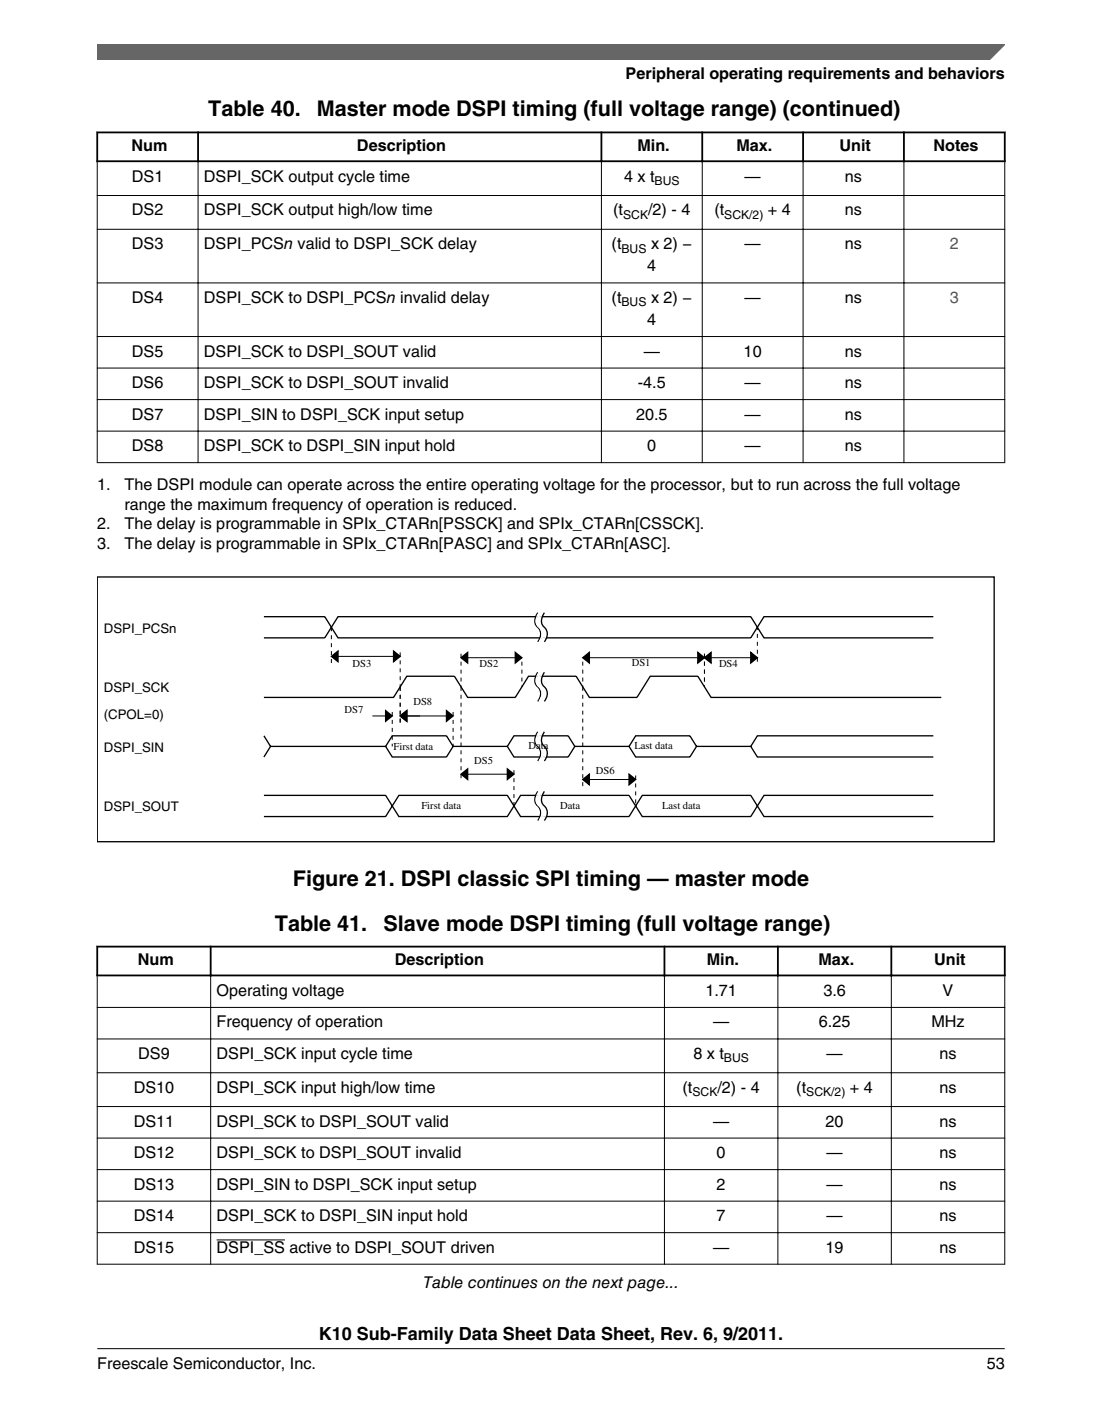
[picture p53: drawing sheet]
<svg xmlns="http://www.w3.org/2000/svg" width="216mm" height="274mm" viewBox="0 0 216 274" stroke-linecap="round" stroke-linejoin="round" font-family="sans-serif">
<defs><g id="words">
<g font-size="4.2">
<text x="40.8" y="22.6">Table 40.</text>
<text x="62.1" y="22.6">Master mode DSPI timing (full voltage range) (continued)</text>
<text x="57.4" y="173.5">Figure 21. DSPI classic SPI timing — master mode</text>
<text x="53.8" y="182.2">Table 41.</text>
<text x="75.1" y="182.2">Slave mode DSPI timing (full voltage range)</text>
</g>
<text font-size="3.5" x="62.5" y="262.3">K10 Sub-Family Data Sheet Data Sheet, Rev. 6, 9/2011.</text>
<g font-size="3.2">
<text x="122.6" y="15.5">Peripheral operating requirements and behaviors</text>
<text x="25.8" y="29.6">Num</text>
<text x="69.9" y="29.6">Description</text>
<text x="124.9" y="29.6">Min.</text>
<text x="144.3" y="29.6">Max.</text>
<text x="164.5" y="29.6">Unit</text>
<text x="182.9" y="29.6">Notes</text>
<text x="25.8" y="35.6">DS1</text>
<text x="40" y="35.6">DSPI_SCK output cycle time</text>
<text x="122.3" y="35.6">4 x t</text>
<text x="145.9" y="35.6">—</text>
<text x="165.5" y="35.6">ns</text>
<text x="25.8" y="42.2">DS2</text>
<text x="40" y="42.2">DSPI_SCK output high/low time</text>
<text x="120.1" y="42.2">(t</text>
<text x="127" y="42.2">/2) - 4</text>
<text x="140" y="42.2">(t</text>
<text x="150.5" y="42.2">+ 4</text>
<text x="165.5" y="42.2">ns</text>
<text x="25.8" y="48.8">DS3</text>
<text x="40" y="48.8">DSPI_PCSn valid to DSPI_SCK delay</text>
<text x="119.8" y="48.8">(t</text>
<text x="126.8" y="53.1">4</text>
<text x="127.5" y="48.8">x 2) −</text>
<text x="145.9" y="48.8">—</text>
<text x="165.5" y="48.8">ns</text>
<text x="25.8" y="59.3">DS4</text>
<text x="40" y="59.3">DSPI_SCK to DSPI_PCSn invalid delay</text>
<text x="119.8" y="59.3">(t</text>
<text x="127.5" y="59.3">x 2) −</text>
<text x="145.9" y="59.3">—</text>
<text x="165.5" y="59.3">ns</text>
<text x="126.8" y="63.6">4</text>
<text x="25.8" y="69.8">DS5</text>
<text x="40" y="69.8">DSPI_SCK to DSPI_SOUT valid</text>
<text x="126.1" y="69.8">—</text>
<text x="145.7" y="69.8">10</text>
<text x="165.5" y="69.8">ns</text>
<text x="25.8" y="76">DS6</text>
<text x="40" y="76">DSPI_SCK to DSPI_SOUT invalid</text>
<text x="125" y="76">-4.5</text>
<text x="145.9" y="76">—</text>
<text x="165.5" y="76">ns</text>
<text x="25.8" y="82.2">DS7</text>
<text x="40" y="82.2">DSPI_SIN to DSPI_SCK input setup</text>
<text x="124.6" y="82.2">20.5</text>
<text x="145.9" y="82.2">—</text>
<text x="165.5" y="82.2">ns</text>
<text x="25.8" y="88.3">DS8</text>
<text x="40" y="88.3">DSPI_SCK to DSPI_SIN input hold</text>
<text x="126.8" y="88.3">0</text>
<text x="145.9" y="88.3">—</text>
<text x="165.5" y="88.3">ns</text>
<text x="19" y="95.9">1.</text>
<text x="24.4" y="95.9">The DSPI module can operate across the entire operating voltage for the processor, but to run across the full voltage</text>
<text x="24.4" y="99.8">range the maximum frequency of operation is reduced.</text>
<text x="19.1" y="103.7">2.</text>
<text x="19.1" y="107.6">3.</text>
<text x="24.4" y="103.7">The delay is programmable in SPIx_CTARn[PSSCK] and SPIx_CTARn[CSSCK].</text>
<text x="24.4" y="107.6">The delay is programmable in SPIx_CTARn[PASC] and SPIx_CTARn[ASC].</text>
<text x="27" y="189">Num</text>
<text x="77.3" y="189">Description</text>
<text x="138.5" y="189">Min.</text>
<text x="160.3" y="189">Max.</text>
<text x="183" y="189">Unit</text>
<text x="42.4" y="195">Operating voltage</text>
<text x="138.2" y="195">1.71</text>
<text x="161.3" y="195">3.6</text>
<text x="184.7" y="195">V</text>
<text x="42.4" y="201.2">Frequency of operation</text>
<text x="139.7" y="201.2">—</text>
<text x="160.4" y="201.2">6.25</text>
<text x="182.5" y="201.2">MHz</text>
<text x="27.1" y="207.3">DS9</text>
<text x="42.4" y="207.3">DSPI_SCK input cycle time</text>
<text x="135.8" y="207.3">8 x t</text>
<text x="161.9" y="207.3">—</text>
<text x="184.1" y="207.3">ns</text>
<text x="26.2" y="214">DS10</text>
<text x="42.4" y="214">DSPI_SCK input high/low time</text>
<text x="133.7" y="214">(t</text>
<text x="140.6" y="214">/2) - 4</text>
<text x="156" y="214">(t</text>
<text x="166.5" y="214">+ 4</text>
<text x="184.1" y="214">ns</text>
<text x="26.2" y="220.6">DS11</text>
<text x="42.4" y="220.6">DSPI_SCK to DSPI_SOUT valid</text>
<text x="139.7" y="220.6">—</text>
<text x="161.7" y="220.6">20</text>
<text x="184.1" y="220.6">ns</text>
<text x="26.2" y="226.8">DS12</text>
<text x="42.4" y="226.8">DSPI_SCK to DSPI_SOUT invalid</text>
<text x="140.4" y="226.8">0</text>
<text x="161.9" y="226.8">—</text>
<text x="184.1" y="226.8">ns</text>
<text x="26.2" y="232.9">DS13</text>
<text x="42.4" y="232.9">DSPI_SIN to DSPI_SCK input setup</text>
<text x="140.4" y="232.9">2</text>
<text x="161.9" y="232.9">—</text>
<text x="184.1" y="232.9">ns</text>
<text x="26.2" y="239.1">DS14</text>
<text x="42.4" y="239.1">DSPI_SCK to DSPI_SIN input hold</text>
<text x="140.4" y="239.1">7</text>
<text x="161.9" y="239.1">—</text>
<text x="184.1" y="239.1">ns</text>
<text x="26.2" y="245.3">DS15</text>
<text x="42.4" y="245.3">DSPI_SS active to DSPI_SOUT driven</text>
<text x="139.7" y="245.3">—</text>
<text x="161.7" y="245.3">19</text>
<text x="184.1" y="245.3">ns</text>
<text x="82.9" y="252.2">Table continues on the next page...</text>
<text x="19" y="268">Freescale Semiconductor, Inc.</text>
<text x="193.3" y="268">53</text>
</g>
<g font-size="3.2" fill="#00f">
<text x="186.1" y="48.8">2</text>
<text x="186.1" y="59.3">3</text>
</g>
<g font-size="2.6">
<text x="20.3" y="123.9">DSPI_PCSn</text>
<text x="20.3" y="135.5">DSPI_SCK</text>
<text x="20.3" y="140.7">(CPOL=0)</text>
<text x="20.3" y="147.2">DSPI_SIN</text>
<text x="20.3" y="158.8">DSPI_SOUT</text>
</g>
<g font-size="2.4">
<text x="128.3" y="36.2">BUS</text>
<text x="122.1" y="42.8">SCK</text>
<text x="141.9" y="42.8">SCK/2)</text>
<text x="121.8" y="49.4">BUS</text>
<text x="121.8" y="59.9">BUS</text>
<text x="141.8" y="208">BUS</text>
<text x="135.7" y="214.6">SCK</text>
<text x="158" y="214.6">SCK/2)</text>
</g>
<g font-size="2.1">
<text x="69.1" y="130.6">DS3</text>
<text x="94" y="130.6">DS2</text>
<text x="123.8" y="130.3">DS1</text>
<text x="140.9" y="130.6">DS4</text>
<text x="67.5" y="139.7">DS7</text>
<text x="81" y="138.1">DS8</text>
<text x="77.1" y="146.9">First data</text>
<text x="92.9" y="149.5">DS5</text>
<text x="103.5" y="146.7">Data</text>
<text x="124.3" y="146.7">Last data</text>
<text x="116.8" y="151.6">DS6</text>
<text x="82.5" y="158.3">First data</text>
<text x="109.8" y="158.3">Data</text>
<text x="129.7" y="158.3">Last data</text>
</g>
</g></defs>
<path d="M18.9 25.9h178.1M18.9 31.6h178.1M19 25.8v5.9M38.8 25.8v5.9M117.8 25.8v5.9M137.6 25.8v5.9M157.3 25.8v5.9M177.1 25.8v5.9M196.8 25.8v5.9" fill="none" stroke="#000" stroke-width=".35"/>
<g fill="none" stroke="#000" stroke-width=".2">
<path d="M19 38.3h177.9M19 31.7v59M38.8 31.4v59.3M117.8 31.4v59.3M137.6 31.4v59.3M157.3 31.4v59.3M177.1 31.4v59.3M196.8 31.7v59M19 44.9h177.9M19 55.4h177.9M19 65.9h177.9M19 72.1h177.9"/>
<path d="M19 78.2h177.9M19 84.4h177.9M19 90.6h177.9M64.9 128.5h13.5M90.3 128.8h11.9M114.2 128.8h34.2M73 140.2h3.8M78.4 140.2h10.4M90.3 151.6h10.4M114.2 152.6h10.3"/>
</g>
<g fill="none" stroke="#000" stroke-width=".26">
<path d="M19.1 113h175.7v51.8h-175.7zM105.4 120a2.13 2.13 0 0 0 .2 3.2 2.1 2.1 0 0 1-.2 2.5M106.7 120a2.13 2.13 0 0 0 .2 3.2 2.1 2.1 0 0 1-.2 2.5M51.7 120.7h11.9l2.6 4.2h80.9l2.6-4.2h33.2M51.7 124.9h11.9l2.6-4.2h80.9l2.6 4.2h33.2M51.7 136.6h25.4l2.6-4.2h9.3l2.6 4.2h9.4l2.5-4.2h9.4l2.6 4.2h9.3l2.6-4.2h9.3l2.6 4.2h45.1M64.9 128.5l1.3-1v2.1zM75.6 139.2l1.2 1-1.2 1zM77.1 127.5l1.3 1-1.3 1.1zM87.5 139.2l1.3 1-1.3 1zM90.3 128.8l1.3-1.1v2.1zM101 127.7l1.2 1.1-1.2 1z"/>
<path d="M105.4 131.6a2.13 2.13 0 0 0 .2 3.2 2.1 2.1 0 0 1-.2 2.5M106.7 131.6a2.13 2.13 0 0 0 .2 3.2 2.1 2.1 0 0 1-.2 2.5M114.2 128.8l1.3-1.1v2.1zM136.7 127.7l1.3 1.1-1.3 1zM138 128.8l1.3-1.1v2.1zM147.1 127.7l1.3 1.1-1.3 1zM51.7 155.7h23.9l2.5 4.2h21.3l2.6-4.2h21.2l2.6 4.2h21.3l2.6-4.2h33.2M51.7 159.9h23.9l2.5-4.2h21.3l2.6 4.2h21.2l2.6-4.2h21.3l2.6 4.2h33.2M51.7 144.1l1.3 2M75.6 146.1h-22.6l-1.3 2.1M75.6 146.1l1.2 2.1h10.7l1.3-2.1h10.6M75.6 146.1l1.2-2h10.7l1.3 2"/>
<path d="M78.4 140.2l1.3-1v2zM90.3 151.6l1.3-1v2zM99.4 150.6l1.3 1-1.3 1zM99.4 146.1l1.3 2.1h10.6l1.3-2.1h10.6M99.4 146.1l1.3-2h10.6l1.3 2M105.4 143.3a2.13 2.13 0 0 0 .2 3.2 2.1 2.1 0 0 1-.2 2.5M105.4 155a2.13 2.13 0 0 0 .2 3.1 2.1 2.1 0 0 1-.2 2.6M106.7 143.3a2.13 2.13 0 0 0 .2 3.2 2.1 2.1 0 0 1-.2 2.5M106.7 155a2.13 2.13 0 0 0 .2 3.1 2.1 2.1 0 0 1-.2 2.6M114.2 152.6l1.3-1v2.1zM123.2 151.6l1.3 1-1.3 1.1zM123.2 146.1l1.3 2.1h10.7l1.3-2.1h10.6"/>
<path d="M123.2 146.1l1.3-2h10.7l1.3 2M147.1 146.1l1.3 2.1h34.5M182.9 144.1h-34.5l-1.3 2"/>
</g>
<g fill="#000">
<path d="M64.9 128.5l1.3-1v2.1zM77.1 127.5l1.3 1-1.3 1.1zM90.3 128.8l1.3-1.1v2.1zM101 127.7l1.2 1.1-1.2 1zM114.2 128.8l1.3-1.1v2.1zM138 128.8l1.3-1.1v2.1zM136.7 127.7l1.3 1.1-1.3 1zM147.1 127.7l1.3 1.1-1.3 1zM75.6 139.2l1.2 1-1.2 1zM78.4 140.2l1.3-1v2zM87.5 139.2l1.3 1-1.3 1zM90.3 151.6l1.3-1v2z"/>
<path d="M99.4 150.6l1.3 1-1.3 1zM114.2 152.6l1.3-1v2.1zM123.2 151.6l1.3 1-1.3 1.1z"/>
</g>
<g fill="none" stroke="#000" stroke-width=".2" stroke-dasharray=".8 .8" stroke-linecap="butt">
<path d="M64.9 122.8v7.3M76.8 139.4v6.7M78.4 127.7v6.8M78.4 134.5v7.2M88.8 139.4v6.7M90.3 128v6.5M90.3 134.5v18.6M102.2 129.6v4.9M114.2 129.6v4.9M114.2 134.5v19.7M138 128v6.5M148.4 129.6v-6.8"/>
<path d="M100.7 150.8v7M124.5 151.9v5.9"/>
</g>
<g fill="none" stroke="#fff" stroke-width=".26">
<path d="M105.6 120a2.13 2.13 0 0 0 .3 3.2 2.1 2.1 0 0 1-.3 2.5M105.9 120a2.13 2.13 0 0 0 .3 3.2 2.1 2.1 0 0 1-.3 2.5M106.1 120a2.13 2.13 0 0 0 .3 3.2 2.1 2.1 0 0 1-.3 2.5M106.4 120a2.13 2.13 0 0 0 .3 3.2 2.1 2.1 0 0 1-.3 2.5M105.6 131.6a2.13 2.13 0 0 0 .3 3.2 2.1 2.1 0 0 1-.3 2.5M105.9 131.6a2.13 2.13 0 0 0 .3 3.2 2.1 2.1 0 0 1-.3 2.5M106.1 131.6a2.13 2.13 0 0 0 .3 3.2 2.1 2.1 0 0 1-.3 2.5M106.4 131.6a2.13 2.13 0 0 0 .3 3.2 2.1 2.1 0 0 1-.3 2.5M105.6 143.3a2.13 2.13 0 0 0 .3 3.2 2.1 2.1 0 0 1-.3 2.5M105.6 155a2.13 2.13 0 0 0 .3 3.1 2.1 2.1 0 0 1-.3 2.6M105.9 143.3a2.13 2.13 0 0 0 .3 3.2 2.1 2.1 0 0 1-.3 2.5M105.9 155a2.13 2.13 0 0 0 .3 3.1 2.1 2.1 0 0 1-.3 2.6"/>
<path d="M106.1 143.3a2.13 2.13 0 0 0 .3 3.2 2.1 2.1 0 0 1-.3 2.5M106.1 155a2.13 2.13 0 0 0 .3 3.1 2.1 2.1 0 0 1-.3 2.6M106.4 143.3a2.13 2.13 0 0 0 .3 3.2 2.1 2.1 0 0 1-.3 2.5M106.4 155a2.13 2.13 0 0 0 .3 3.1 2.1 2.1 0 0 1-.3 2.6"/>
</g>
<g fill="#fff">
<path d="M19.1 178.6h177.8v74.7h-177.8z" fill-rule="evenodd"/>
<path d="M19.2 185.5h21.9v5.3h-21.9z" fill-rule="evenodd"/>
<path d="M41.5 185.5h88.5v5.3h-88.5z" fill-rule="evenodd"/>
<path d="M130.4 185.5h21.8v5.3h-21.8z" fill-rule="evenodd"/>
<path d="M152.6 185.5h21.8v5.3h-21.8z" fill-rule="evenodd"/>
<path d="M174.8 185.5h21.9v5.3h-21.9z" fill-rule="evenodd"/>
<path d="M19.1 191.2h22.1v6h-22.1z" fill-rule="evenodd"/>
<path d="M41.4 191.2h88.7v6h-88.7z" fill-rule="evenodd"/>
<path d="M130.3 191.2h22v6h-22z" fill-rule="evenodd"/>
<path d="M152.5 191.2h22v6h-22z" fill-rule="evenodd"/>
<path d="M174.7 191.2h22.1v6h-22.1z" fill-rule="evenodd"/>
<path d="M19.1 197.3h22.1v6h-22.1z" fill-rule="evenodd"/>
<path d="M41.4 197.3h88.7v6h-88.7z" fill-rule="evenodd"/>
<path d="M130.3 197.3h22v6h-22z" fill-rule="evenodd"/>
<path d="M152.5 197.3h22v6h-22z" fill-rule="evenodd"/>
<path d="M174.7 197.3h22.1v6h-22.1z" fill-rule="evenodd"/>
<path d="M19.1 203.5h22.1v6.5h-22.1z" fill-rule="evenodd"/>
<path d="M41.4 203.5h88.7v6.5h-88.7z" fill-rule="evenodd"/>
<path d="M130.3 203.5h22v6.5h-22z" fill-rule="evenodd"/>
<path d="M152.5 203.5h22v6.5h-22z" fill-rule="evenodd"/>
<path d="M174.7 203.5h22.1v6.5h-22.1z" fill-rule="evenodd"/>
<path d="M19.1 210.1h22.1v6.5h-22.1z" fill-rule="evenodd"/>
<path d="M41.4 210.1h88.7v6.5h-88.7z" fill-rule="evenodd"/>
<path d="M130.3 210.1h22v6.5h-22z" fill-rule="evenodd"/>
<path d="M152.5 210.1h22v6.5h-22z" fill-rule="evenodd"/>
<path d="M174.7 210.1h22.1v6.5h-22.1z" fill-rule="evenodd"/>
<path d="M19.1 216.8h22.1v6h-22.1z" fill-rule="evenodd"/>
<path d="M41.4 216.8h88.7v6h-88.7z" fill-rule="evenodd"/>
<path d="M130.3 216.8h22v6h-22z" fill-rule="evenodd"/>
<path d="M152.5 216.8h22v6h-22z" fill-rule="evenodd"/>
<path d="M174.7 216.8h22.1v6h-22.1z" fill-rule="evenodd"/>
<path d="M19.1 222.9h22.1v6h-22.1z" fill-rule="evenodd"/>
<path d="M41.4 222.9h88.7v6h-88.7z" fill-rule="evenodd"/>
<path d="M130.3 222.9h22v6h-22z" fill-rule="evenodd"/>
<path d="M152.5 222.9h22v6h-22z" fill-rule="evenodd"/>
<path d="M174.7 222.9h22.1v6h-22.1z" fill-rule="evenodd"/>
<path d="M19.1 229.1h22.1v6h-22.1z" fill-rule="evenodd"/>
<path d="M41.4 229.1h88.7v6h-88.7z" fill-rule="evenodd"/>
<path d="M130.3 229.1h22v6h-22z" fill-rule="evenodd"/>
<path d="M152.5 229.1h22v6h-22z" fill-rule="evenodd"/>
<path d="M174.7 229.1h22.1v6h-22.1z" fill-rule="evenodd"/>
<path d="M19.1 235.3h22.1v6h-22.1z" fill-rule="evenodd"/>
<path d="M41.4 235.3h88.7v6h-88.7z" fill-rule="evenodd"/>
<path d="M130.3 235.3h22v6h-22z" fill-rule="evenodd"/>
<path d="M152.5 235.3h22v6h-22z" fill-rule="evenodd"/>
<path d="M174.7 235.3h22.1v6h-22.1z" fill-rule="evenodd"/>
<path d="M19.1 241.4h22.1v6h-22.1z" fill-rule="evenodd"/>
<path d="M41.4 241.4h88.7v6h-88.7z" fill-rule="evenodd"/>
</g>
<path d="M42.4 242.8h13.4" fill="none" stroke="#000" stroke-width=".2"/>
<g fill="#fff">
<path d="M130.3 241.4h22v6h-22z" fill-rule="evenodd"/>
<path d="M152.5 241.4h22v6h-22z" fill-rule="evenodd"/>
<path d="M174.7 241.4h22.1v6h-22.1z" fill-rule="evenodd"/>
</g>
<path d="M18.9 185.4h178.1M18.9 191h178.1M19 185.2v6M41.3 185.2v6M130.2 185.2v6M152.4 185.2v6M174.6 185.2v6M196.8 185.2v6" fill="none" stroke="#000" stroke-width=".35"/>
<g fill="none" stroke="#000" stroke-width=".2">
<path d="M19 197.3h177.9M19 191.1v56.5M41.3 190.8v56.8M130.2 190.8v56.8M152.4 190.8v56.8M174.6 190.8v56.8M196.8 191.1v56.5M19 203.4h177.9M19 210h177.9M19 216.7h177.9M19 222.8h177.9M19 229h177.9"/>
<path d="M19 235.2h177.9M19 241.4h177.9M19 247.5h177.9"/>
</g>
<path d="M19 8.7h177.8l-5.6 3h-172.2z" fill="#666"/>
<path d="M19 11.7v-3h177.8l-3 3" fill="none" stroke="#666" stroke-width=".28"/>
<path d="M19 264.1h177.8" fill="none" stroke="#000" stroke-width=".2"/>
<use href="#words"/>
</svg>
